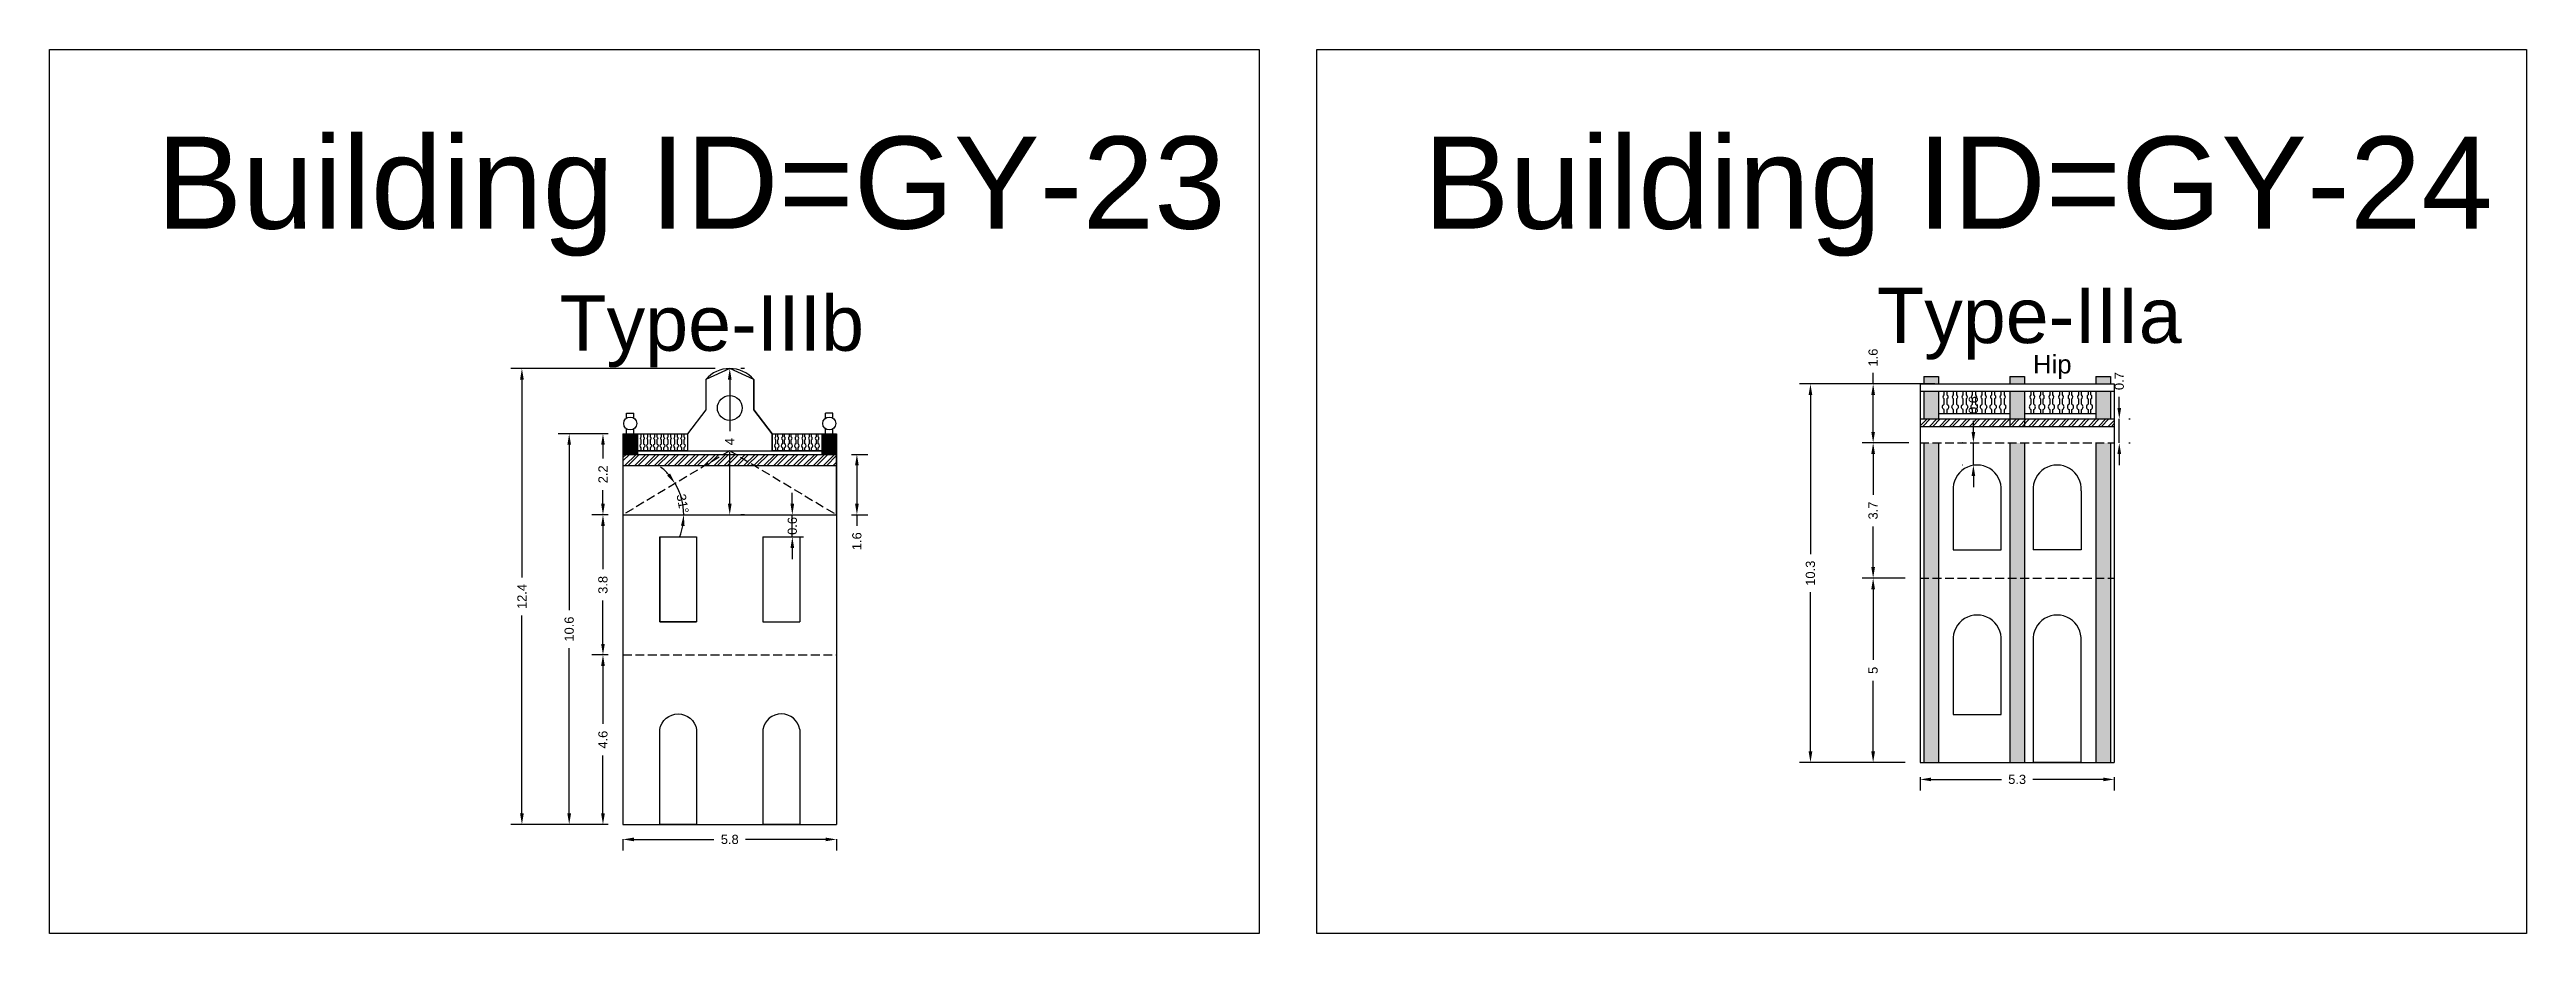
# Model space of a CAD drawing. Header units: metres. Extents: x 3416649 to 3417076, y -6712857 to -6712690.
# Drawn here: x 3416719 to 3416786.2, y -6712786.8 to -6712762.8 of the extents above; entities that cross this region are included whole.
import ezdxf

# ---------------------------------------------------------------- set-up
doc = ezdxf.new("R2010")
doc.units = ezdxf.units.M
doc.linetypes.add('ACAD_ISO02W100', pattern=[15, 12, -3])
doc.layers.add('Dotted', color=7, linetype='ACAD_ISO02W100', plot=False)
doc.styles.get("Standard").update_dxf_attribs({"font": 'arial.ttf'})
doc.dimstyles.new('ISO-25', dxfattribs={"dimtxt": 0.25, "dimasz": 0.3, "dimexe": 0.3, "dimexo": 0.4, "dimgap": 0.2, "dimtad": 0, "dimdec": 1, "dimdsep": 46, "dimtxsty": 'Standard', "dimcen": 2.5, "dimadec": 0, "dimazin": 0, "dimtfac": 1, "dimtdec": 1, "dimtmove": 0, "dimatfit": 3, "dimfxl": 1, "dimarcsym": 0})

msp = doc.modelspace()

# ---------------------------------------------------------------- texts
at = {"attachment_point": 1}
for s, width, heights, insert, char_height in [('Building ID=GY-23', 67.86454, [0.517], (3416721.883, -6712765.147), 2.5), ('Building ID=GY-24', 67.86454, [0.517], (3416756.273, -6712765.147), 2.5), ('Type-IIIa ', 9.99112, [0.517], (3416768.579, -6712769.25), 1.5), ('Type-IIIb ', 9.99112, [0.517], (3416732.823, -6712769.459), 1.5), ('Hip', 1.17554, [0], (3416772.811, -6712771.075), 0.5)]:
    msp.add_mtext_dynamic_manual_height_columns(s, width=width, gutter_width=12.5, heights=heights, dxfattribs=dict(at, insert=insert, char_height=char_height))

# ---------------------------------------------------------------- blocks, each defined once
blk = doc.blocks.new('*D155')
at = {"color": 0, "lineweight": -2, "transparency": 16777216}
for start, end in [(41.38365, 51.80355), (360, 30.96376), (339.16021, 349.5801)]:
    blk.add_arc((3416734.545, -6712775.41), 1.652, start, end, dxfattribs=at)
at = {"color": 0, "transparency": 16777216}
for points in [[(3416735.824, -6712774.289), (3416735.744, -6712774.348), (3416735.961, -6712774.56)], [(3416736.12, -6712775.704), (3416736.219, -6712775.713), (3416736.197, -6712775.41)]]:
    blk.add_solid(points, dxfattribs=at)
at = {"layer": 'Defpoints', "color": 0, "transparency": 16777216}
for p in [(3416737.445, -6712773.67), (3416736.091, -6712774.828), (3416734.545, -6712775.41), (3416734.545, -6712775.41), (3416740.345, -6712775.41)]:
    blk.add_point(p, dxfattribs=at)
at = {"color": 0, "transparency": 16777216, "insert": (3416736.168, -6712775.107), "char_height": 0.25, "attachment_point": 5, "rotation": 280.58227}
blk.add_mtext('31°', dxfattribs=at)
blk = doc.blocks.new('*D156')
at = {"color": 0, "lineweight": -2, "transparency": 16777216}
for p, q in [((3416734.145, -6712779.21), (3416733.704, -6712779.21)), ((3416734.004, -6712779.51), (3416734.004, -6712781.078)), ((3416734.004, -6712783.51), (3416734.004, -6712781.943)), ((3416734.145, -6712783.81), (3416733.704, -6712783.81))]:
    blk.add_line(p, q, dxfattribs=at)
at = {"color": 0, "transparency": 16777216}
for points in [[(3416733.954, -6712779.51), (3416734.054, -6712779.51), (3416734.004, -6712779.21)], [(3416733.954, -6712783.51), (3416734.054, -6712783.51), (3416734.004, -6712783.81)]]:
    blk.add_solid(points, dxfattribs=at)
at = {"layer": 'Defpoints', "color": 0, "transparency": 16777216}
for p in [(3416734.004, -6712779.21), (3416734.545, -6712779.21), (3416734.545, -6712783.81)]:
    blk.add_point(p, dxfattribs=at)
at = {"color": 0, "transparency": 16777216, "insert": (3416734.004, -6712781.51), "char_height": 0.25, "attachment_point": 5, "rotation": 90}
blk.add_mtext('4.6', dxfattribs=at)
blk = doc.blocks.new('*D157')
at = {"color": 0, "lineweight": -2, "transparency": 16777216}
for p, q in [((3416734.145, -6712775.41), (3416733.704, -6712775.41)), ((3416734.004, -6712775.71), (3416734.004, -6712776.882)), ((3416734.004, -6712778.91), (3416734.004, -6712777.738)), ((3416734.145, -6712779.21), (3416733.704, -6712779.21))]:
    blk.add_line(p, q, dxfattribs=at)
at = {"color": 0, "transparency": 16777216}
for points in [[(3416733.954, -6712775.71), (3416734.054, -6712775.71), (3416734.004, -6712775.41)], [(3416733.954, -6712778.91), (3416734.054, -6712778.91), (3416734.004, -6712779.21)]]:
    blk.add_solid(points, dxfattribs=at)
at = {"layer": 'Defpoints', "color": 0, "transparency": 16777216}
for p in [(3416734.004, -6712775.41), (3416734.545, -6712775.41), (3416734.545, -6712779.21)]:
    blk.add_point(p, dxfattribs=at)
at = {"color": 0, "transparency": 16777216, "insert": (3416734.004, -6712777.31), "char_height": 0.25, "attachment_point": 5, "rotation": 90}
blk.add_mtext('3.8', dxfattribs=at)
blk = doc.blocks.new('*D158')
at = {"color": 0, "lineweight": -2, "transparency": 16777216}
for p, q in [((3416734.545, -6712784.21), (3416734.545, -6712784.516)), ((3416734.845, -6712784.216), (3416737.017, -6712784.216)), ((3416740.045, -6712784.216), (3416737.873, -6712784.216)), ((3416740.345, -6712784.21), (3416740.345, -6712784.516))]:
    blk.add_line(p, q, dxfattribs=at)
at = {"color": 0, "transparency": 16777216}
for points in [[(3416734.845, -6712784.166), (3416734.845, -6712784.266), (3416734.545, -6712784.216)], [(3416740.045, -6712784.166), (3416740.045, -6712784.266), (3416740.345, -6712784.216)]]:
    blk.add_solid(points, dxfattribs=at)
at = {"layer": 'Defpoints', "color": 0, "transparency": 16777216}
for p in [(3416734.545, -6712783.81), (3416740.345, -6712783.81), (3416740.345, -6712784.216)]:
    blk.add_point(p, dxfattribs=at)
at = {"color": 0, "transparency": 16777216, "insert": (3416737.445, -6712784.216), "char_height": 0.25, "attachment_point": 5}
blk.add_mtext('5.8', dxfattribs=at)
blk = doc.blocks.new('*D159')
at = {"color": 0, "lineweight": -2, "transparency": 16777216}
for p, q in [((3416734.145, -6712773.21), (3416733.704, -6712773.21)), ((3416734.004, -6712773.51), (3416734.004, -6712773.882)), ((3416734.004, -6712775.11), (3416734.004, -6712774.739)), ((3416734.145, -6712775.41), (3416733.704, -6712775.41))]:
    blk.add_line(p, q, dxfattribs=at)
at = {"color": 0, "transparency": 16777216}
for points in [[(3416733.954, -6712773.51), (3416734.054, -6712773.51), (3416734.004, -6712773.21)], [(3416733.954, -6712775.11), (3416734.054, -6712775.11), (3416734.004, -6712775.41)]]:
    blk.add_solid(points, dxfattribs=at)
at = {"layer": 'Defpoints', "color": 0, "transparency": 16777216}
for p in [(3416734.004, -6712773.21), (3416734.545, -6712773.21), (3416734.545, -6712775.41)]:
    blk.add_point(p, dxfattribs=at)
at = {"color": 0, "transparency": 16777216, "insert": (3416734.004, -6712774.31), "char_height": 0.25, "attachment_point": 5, "rotation": 90}
blk.add_mtext('2.2', dxfattribs=at)
blk = doc.blocks.new('*D160')
at = {"color": 0, "lineweight": -2, "transparency": 16777216}
for p, q in [((3416737.445, -6712771.74), (3416737.445, -6712773.139)), ((3416737.845, -6712771.44), (3416737.745, -6712771.44)), ((3416737.445, -6712775.11), (3416737.445, -6712773.712)), ((3416737.845, -6712775.41), (3416737.745, -6712775.41))]:
    blk.add_line(p, q, dxfattribs=at)
at = {"color": 0, "transparency": 16777216}
for points in [[(3416737.395, -6712771.74), (3416737.495, -6712771.74), (3416737.445, -6712771.44)], [(3416737.395, -6712775.11), (3416737.495, -6712775.11), (3416737.445, -6712775.41)]]:
    blk.add_solid(points, dxfattribs=at)
at = {"layer": 'Defpoints', "color": 0, "transparency": 16777216}
for p in [(3416737.445, -6712771.44), (3416737.445, -6712771.44), (3416737.445, -6712775.41)]:
    blk.add_point(p, dxfattribs=at)
at = {"color": 0, "transparency": 16777216, "insert": (3416737.445, -6712773.425), "char_height": 0.25, "attachment_point": 5, "rotation": 90}
blk.add_mtext('4', dxfattribs=at)
blk = doc.blocks.new('*D161')
at = {"color": 0, "lineweight": -2, "transparency": 16777216}
for p, q in [((3416734.145, -6712773.21), (3416732.788, -6712773.21)), ((3416733.088, -6712773.51), (3416733.088, -6712777.997)), ((3416733.088, -6712783.51), (3416733.088, -6712779.023)), ((3416734.145, -6712783.81), (3416732.788, -6712783.81))]:
    blk.add_line(p, q, dxfattribs=at)
at = {"color": 0, "transparency": 16777216}
for points in [[(3416733.038, -6712773.51), (3416733.138, -6712773.51), (3416733.088, -6712773.21)], [(3416733.038, -6712783.51), (3416733.138, -6712783.51), (3416733.088, -6712783.81)]]:
    blk.add_solid(points, dxfattribs=at)
at = {"layer": 'Defpoints', "color": 0, "transparency": 16777216}
for p in [(3416733.088, -6712773.21), (3416734.545, -6712773.21), (3416734.545, -6712783.81)]:
    blk.add_point(p, dxfattribs=at)
at = {"color": 0, "transparency": 16777216, "insert": (3416733.088, -6712778.51), "char_height": 0.25, "attachment_point": 5, "rotation": 90}
blk.add_mtext('10.6', dxfattribs=at)
blk = doc.blocks.new('*D162')
at = {"color": 0, "lineweight": -2, "transparency": 16777216}
for p, q in [((3416737.045, -6712771.44), (3416731.505, -6712771.44)), ((3416731.805, -6712771.74), (3416731.805, -6712777.113)), ((3416731.805, -6712783.51), (3416731.805, -6712778.138)), ((3416734.145, -6712783.81), (3416731.505, -6712783.81))]:
    blk.add_line(p, q, dxfattribs=at)
at = {"color": 0, "transparency": 16777216}
for points in [[(3416731.755, -6712771.74), (3416731.855, -6712771.74), (3416731.805, -6712771.44)], [(3416731.755, -6712783.51), (3416731.855, -6712783.51), (3416731.805, -6712783.81)]]:
    blk.add_solid(points, dxfattribs=at)
at = {"layer": 'Defpoints', "color": 0, "transparency": 16777216}
for p in [(3416731.805, -6712771.44), (3416737.445, -6712771.44), (3416734.545, -6712783.81)]:
    blk.add_point(p, dxfattribs=at)
at = {"color": 0, "transparency": 16777216, "insert": (3416731.805, -6712777.625), "char_height": 0.25, "attachment_point": 5, "rotation": 90}
blk.add_mtext('12.4', dxfattribs=at)
blk = doc.blocks.new('*D163')
at = {"color": 0, "lineweight": -2, "transparency": 16777216}
for p, q in [((3416739.143, -6712775.11), (3416739.143, -6712774.81)), ((3416739.143, -6712776.01), (3416739.143, -6712775.41)), ((3416739.245, -6712775.41), (3416739.443, -6712775.41)), ((3416739.245, -6712776.01), (3416739.443, -6712776.01)), ((3416739.143, -6712776.31), (3416739.143, -6712776.61))]:
    blk.add_line(p, q, dxfattribs=at)
at = {"color": 0, "transparency": 16777216}
for points in [[(3416739.093, -6712775.11), (3416739.193, -6712775.11), (3416739.143, -6712775.41)], [(3416739.093, -6712776.31), (3416739.193, -6712776.31), (3416739.143, -6712776.01)]]:
    blk.add_solid(points, dxfattribs=at)
at = {"layer": 'Defpoints', "color": 0, "transparency": 16777216}
for p in [(3416738.845, -6712775.41), (3416738.845, -6712776.01), (3416739.143, -6712775.41)]:
    blk.add_point(p, dxfattribs=at)
at = {"color": 0, "transparency": 16777216, "insert": (3416739.143, -6712775.71), "char_height": 0.25, "attachment_point": 5, "rotation": 90}
blk.add_mtext('0.6', dxfattribs=at)
blk = doc.blocks.new('*D164')
at = {"color": 0, "lineweight": -2, "transparency": 16777216}
for p, q in [((3416740.745, -6712773.77), (3416741.195, -6712773.77)), ((3416740.895, -6712774.07), (3416740.895, -6712775.11)), ((3416740.745, -6712775.41), (3416741.195, -6712775.41)), ((3416740.895, -6712775.41), (3416740.895, -6712775.71))]:
    blk.add_line(p, q, dxfattribs=at)
at = {"color": 0, "transparency": 16777216}
for points in [[(3416740.845, -6712774.07), (3416740.945, -6712774.07), (3416740.895, -6712773.77)], [(3416740.845, -6712775.11), (3416740.945, -6712775.11), (3416740.895, -6712775.41)]]:
    blk.add_solid(points, dxfattribs=at)
at = {"layer": 'Defpoints', "color": 0, "transparency": 16777216}
for p in [(3416740.345, -6712773.77), (3416740.345, -6712775.41), (3416740.895, -6712775.41)]:
    blk.add_point(p, dxfattribs=at)
at = {"color": 0, "transparency": 16777216, "insert": (3416740.895, -6712776.126), "char_height": 0.25, "attachment_point": 5, "rotation": 90}
blk.add_mtext('1.6', dxfattribs=at)
blk = doc.blocks.new('*D165')
at = {"color": 0, "lineweight": -2, "transparency": 16777216}
for p, q in [((3416769.346, -6712777.129), (3416768.173, -6712777.129)), ((3416768.473, -6712777.429), (3416768.473, -6712779.346)), ((3416768.473, -6712781.829), (3416768.473, -6712779.912)), ((3416769.346, -6712782.129), (3416768.173, -6712782.129))]:
    blk.add_line(p, q, dxfattribs=at)
at = {"color": 0, "transparency": 16777216}
for points in [[(3416768.423, -6712777.429), (3416768.523, -6712777.429), (3416768.473, -6712777.129)], [(3416768.423, -6712781.829), (3416768.523, -6712781.829), (3416768.473, -6712782.129)]]:
    blk.add_solid(points, dxfattribs=at)
at = {"layer": 'Defpoints', "color": 0, "transparency": 16777216}
for p in [(3416768.473, -6712777.129), (3416769.746, -6712777.129), (3416769.746, -6712782.129)]:
    blk.add_point(p, dxfattribs=at)
at = {"color": 0, "transparency": 16777216, "insert": (3416768.473, -6712779.629), "char_height": 0.25, "attachment_point": 5, "rotation": 90}
blk.add_mtext('5', dxfattribs=at)
blk = doc.blocks.new('*D166')
at = {"color": 0, "lineweight": -2, "transparency": 16777216}
for p, q in [((3416769.446, -6712773.459), (3416768.173, -6712773.459)), ((3416768.473, -6712773.759), (3416768.473, -6712774.867)), ((3416768.473, -6712776.829), (3416768.473, -6712775.722)), ((3416769.346, -6712777.129), (3416768.173, -6712777.129))]:
    blk.add_line(p, q, dxfattribs=at)
at = {"color": 0, "transparency": 16777216}
for points in [[(3416768.423, -6712773.759), (3416768.523, -6712773.759), (3416768.473, -6712773.459)], [(3416768.423, -6712776.829), (3416768.523, -6712776.829), (3416768.473, -6712777.129)]]:
    blk.add_solid(points, dxfattribs=at)
at = {"layer": 'Defpoints', "color": 0, "transparency": 16777216}
for p in [(3416768.473, -6712773.459), (3416769.846, -6712773.459), (3416769.746, -6712777.129)]:
    blk.add_point(p, dxfattribs=at)
at = {"color": 0, "transparency": 16777216, "insert": (3416768.473, -6712775.294), "char_height": 0.25, "attachment_point": 5, "rotation": 90}
blk.add_mtext('3.7', dxfattribs=at)
blk = doc.blocks.new('*D167')
at = {"color": 0, "lineweight": -2, "transparency": 16777216}
for p, q in [((3416770.145, -6712771.859), (3416768.173, -6712771.859)), ((3416768.473, -6712771.859), (3416768.473, -6712771.559)), ((3416768.473, -6712773.159), (3416768.473, -6712772.159)), ((3416769.346, -6712773.459), (3416768.173, -6712773.459))]:
    blk.add_line(p, q, dxfattribs=at)
at = {"color": 0, "transparency": 16777216}
for points in [[(3416768.423, -6712772.159), (3416768.523, -6712772.159), (3416768.473, -6712771.859)], [(3416768.423, -6712773.159), (3416768.523, -6712773.159), (3416768.473, -6712773.459)]]:
    blk.add_solid(points, dxfattribs=at)
at = {"layer": 'Defpoints', "color": 0, "transparency": 16777216}
for p in [(3416768.473, -6712771.859), (3416770.545, -6712771.859), (3416769.746, -6712773.459)]:
    blk.add_point(p, dxfattribs=at)
at = {"color": 0, "transparency": 16777216, "insert": (3416768.473, -6712771.143), "char_height": 0.25, "attachment_point": 5, "rotation": 90}
blk.add_mtext('1.6', dxfattribs=at)
blk = doc.blocks.new('*D168')
at = {"color": 0, "lineweight": -2, "transparency": 16777216}
for p, q in [((3416771.193, -6712773.159), (3416771.193, -6712772.859)), ((3416770.896, -6712773.459), (3416770.893, -6712773.459)), ((3416771.193, -6712774.059), (3416771.193, -6712773.459)), ((3416770.896, -6712774.059), (3416770.893, -6712774.059)), ((3416771.193, -6712774.359), (3416771.193, -6712774.659))]:
    blk.add_line(p, q, dxfattribs=at)
at = {"color": 0, "transparency": 16777216}
for points in [[(3416771.143, -6712773.159), (3416771.243, -6712773.159), (3416771.193, -6712773.459)], [(3416771.143, -6712774.359), (3416771.243, -6712774.359), (3416771.193, -6712774.059)]]:
    blk.add_solid(points, dxfattribs=at)
at = {"layer": 'Defpoints', "color": 0, "transparency": 16777216}
for p in [(3416771.193, -6712773.459), (3416771.296, -6712773.459), (3416771.296, -6712774.059)]:
    blk.add_point(p, dxfattribs=at)
at = {"color": 0, "transparency": 16777216, "insert": (3416771.193, -6712772.432), "char_height": 0.25, "attachment_point": 5, "rotation": 90}
blk.add_mtext('0.6', dxfattribs=at)
blk = doc.blocks.new('*D169')
at = {"color": 0, "lineweight": -2, "transparency": 16777216}
for p, q in [((3416775.152, -6712772.509), (3416775.152, -6712772.209)), ((3416775.152, -6712773.459), (3416775.152, -6712772.809)), ((3416775.416, -6712772.809), (3416775.452, -6712772.809)), ((3416775.152, -6712773.759), (3416775.152, -6712774.059)), ((3416775.416, -6712773.459), (3416775.452, -6712773.459))]:
    blk.add_line(p, q, dxfattribs=at)
at = {"color": 0, "transparency": 16777216}
for points in [[(3416775.102, -6712772.509), (3416775.202, -6712772.509), (3416775.152, -6712772.809)], [(3416775.102, -6712773.759), (3416775.202, -6712773.759), (3416775.152, -6712773.459)]]:
    blk.add_solid(points, dxfattribs=at)
at = {"layer": 'Defpoints', "color": 0, "transparency": 16777216}
for p in [(3416775.016, -6712772.809), (3416775.152, -6712772.809), (3416775.016, -6712773.459)]:
    blk.add_point(p, dxfattribs=at)
at = {"color": 0, "transparency": 16777216, "insert": (3416775.152, -6712771.782), "char_height": 0.25, "attachment_point": 5, "rotation": 90}
blk.add_mtext('0.7', dxfattribs=at)
blk = doc.blocks.new('*D170')
at = {"color": 0, "lineweight": -2, "transparency": 16777216}
for p, q in [((3416769.746, -6712782.529), (3416769.746, -6712782.888)), ((3416770.046, -6712782.588), (3416771.953, -6712782.588)), ((3416774.716, -6712782.588), (3416772.808, -6712782.588)), ((3416775.016, -6712782.529), (3416775.016, -6712782.888))]:
    blk.add_line(p, q, dxfattribs=at)
at = {"color": 0, "transparency": 16777216}
for points in [[(3416770.046, -6712782.538), (3416770.046, -6712782.638), (3416769.746, -6712782.588)], [(3416774.716, -6712782.538), (3416774.716, -6712782.638), (3416775.016, -6712782.588)]]:
    blk.add_solid(points, dxfattribs=at)
at = {"layer": 'Defpoints', "color": 0, "transparency": 16777216}
for p in [(3416769.746, -6712782.129), (3416775.016, -6712782.129), (3416775.016, -6712782.588)]:
    blk.add_point(p, dxfattribs=at)
at = {"color": 0, "transparency": 16777216, "insert": (3416772.381, -6712782.588), "char_height": 0.25, "attachment_point": 5}
blk.add_mtext('5.3', dxfattribs=at)
blk = doc.blocks.new('*D171')
at = {"color": 0, "lineweight": -2, "transparency": 16777216}
for p, q in [((3416769.396, -6712771.859), (3416766.472, -6712771.859)), ((3416766.772, -6712772.159), (3416766.772, -6712776.481)), ((3416766.772, -6712781.829), (3416766.772, -6712777.507)), ((3416769.346, -6712782.129), (3416766.472, -6712782.129))]:
    blk.add_line(p, q, dxfattribs=at)
at = {"color": 0, "transparency": 16777216}
for points in [[(3416766.722, -6712772.159), (3416766.822, -6712772.159), (3416766.772, -6712771.859)], [(3416766.722, -6712781.829), (3416766.822, -6712781.829), (3416766.772, -6712782.129)]]:
    blk.add_solid(points, dxfattribs=at)
at = {"layer": 'Defpoints', "color": 0, "transparency": 16777216}
for p in [(3416766.772, -6712771.859), (3416769.796, -6712771.859), (3416769.746, -6712782.129)]:
    blk.add_point(p, dxfattribs=at)
at = {"color": 0, "transparency": 16777216, "insert": (3416766.772, -6712776.994), "char_height": 0.25, "attachment_point": 5, "rotation": 90}
blk.add_mtext('10.3', dxfattribs=at)

# ---------------------------------------------------------------- dimensions: what is measured, and where the dimension line sits
for base, p1, p2, picture, middle in [((3416768.473, -6712771.859), (3416769.746, -6712773.459), (3416770.545, -6712771.859), '*D167', (3416768.473, -6712771.143)), ((3416731.805, -6712771.44), (3416734.545, -6712783.81), (3416737.445, -6712771.44), '*D162', (3416731.805, -6712777.625)), ((3416737.445, -6712771.44), (3416737.445, -6712775.41), (3416737.445, -6712771.44), '*D160', (3416737.445, -6712773.425)), ((3416766.772, -6712771.859), (3416769.746, -6712782.129), (3416769.796, -6712771.859), '*D171', (3416766.772, -6712776.994)), ((3416775.151881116, -6712772.809200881), (3416775.01555626, -6712773.459200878), (3416775.01555626, -6712772.809200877), '*D169', (3416775.151881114, -6712771.781625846)), ((3416771.193, -6712773.459), (3416771.296, -6712774.059), (3416771.296, -6712773.459), '*D168', (3416771.193, -6712772.432)), ((3416733.088, -6712773.21), (3416734.545, -6712783.81), (3416734.545, -6712773.21), '*D161', (3416733.088, -6712778.51)), ((3416734.004, -6712773.21), (3416734.545, -6712775.41), (3416734.545, -6712773.21), '*D159', (3416734.004, -6712774.31)), ((3416740.895, -6712775.41), (3416740.345, -6712773.77), (3416740.345, -6712775.41), '*D164', (3416740.895, -6712776.126)), ((3416768.473, -6712773.459), (3416769.746, -6712777.129), (3416769.846, -6712773.459), '*D166', (3416768.473, -6712775.294)), ((3416734.004, -6712775.41), (3416734.545, -6712779.21), (3416734.545, -6712775.41), '*D157', (3416734.004, -6712777.31)), ((3416768.473, -6712777.129), (3416769.746, -6712782.129), (3416769.746, -6712777.129), '*D165', (3416768.473, -6712779.629)), ((3416734.004, -6712779.21), (3416734.545, -6712783.81), (3416734.545, -6712779.21), '*D156', (3416734.004, -6712781.51))]:
    dim = msp.add_linear_dim(base=base, p1=p1, p2=p2, angle=90, dimstyle='ISO-25')
    dim.commit()
    dim.dimension.update_dxf_attribs({"geometry": picture, "text_midpoint": middle})
dim = msp.add_angular_dim_2l(base=(3416736.091, -6712774.828), line1=((3416734.545, -6712775.41), (3416740.345, -6712775.41)), line2=((3416737.445, -6712773.67), (3416734.545, -6712775.41)), dimstyle='ISO-25')
dim.commit()
dim.dimension.update_dxf_attribs({"geometry": '*D155', "text_midpoint": (3416736.168, -6712775.107), "dimtype": 162})
dim = msp.add_linear_dim(base=(3416739.143, -6712775.41), p1=(3416738.845, -6712776.01), p2=(3416738.845, -6712775.41), angle=90, dimstyle='ISO-25')
dim.commit()
dim.dimension.update_dxf_attribs({"geometry": '*D163', "text_midpoint": (3416739.143, -6712775.71), "dimtype": 160})
for base, p1, p2, picture, middle in [((3416775.016, -6712782.588), (3416769.746, -6712782.129), (3416775.016, -6712782.129), '*D170', (3416772.381, -6712782.588)), ((3416740.345, -6712784.216), (3416734.545, -6712783.81), (3416740.345, -6712783.81), '*D158', (3416737.445, -6712784.216))]:
    dim = msp.add_linear_dim(base=base, p1=p1, p2=p2, dimstyle='ISO-25')
    dim.commit()
    dim.dimension.update_dxf_attribs({"geometry": picture, "text_midpoint": middle})

# ---------------------------------------------------------------- hatches: boundary and pattern name
h = msp.add_hatch(color=256)
h.dxf.hatch_style = 1
h.paths.add_polyline_path([(3416770.246, -6712777.129), (3416769.846, -6712777.129), (3416769.846, -6712782.129), (3416770.246, -6712782.129)])
h.paths.add_polyline_path([(3416770.246, -6712773.459), (3416769.846, -6712773.459), (3416769.846, -6712777.129), (3416770.246, -6712777.129)])
h.paths.add_polyline_path([(3416770.246, -6712772.059), (3416769.846, -6712772.059), (3416769.846, -6712772.809), (3416770.246, -6712772.809)])
h.paths.add_polyline_path([(3416770.246, -6712771.659), (3416769.846, -6712771.659), (3416769.846, -6712771.859), (3416770.246, -6712771.859)])
h.paths.add_polyline_path([(3416772.581, -6712772.059), (3416772.181, -6712772.059), (3416772.181, -6712772.809), (3416772.581, -6712772.809)])
h.paths.add_polyline_path([(3416772.581, -6712771.659), (3416772.181, -6712771.659), (3416772.181, -6712771.859), (3416772.581, -6712771.859)])
h.paths.add_polyline_path([(3416772.581, -6712773.459), (3416772.181, -6712773.459), (3416772.181, -6712777.129), (3416772.581, -6712777.129)])
h.paths.add_polyline_path([(3416772.581, -6712777.129), (3416772.181, -6712777.129), (3416772.181, -6712782.129), (3416772.581, -6712782.129)])
h.paths.add_polyline_path([(3416774.916, -6712777.129), (3416774.516, -6712777.129), (3416774.516, -6712782.129), (3416774.916, -6712782.129)])
h.paths.add_polyline_path([(3416774.916, -6712773.459), (3416774.516, -6712773.459), (3416774.516, -6712777.129), (3416774.916, -6712777.129)])
h.paths.add_polyline_path([(3416774.916, -6712772.059), (3416774.516, -6712772.059), (3416774.516, -6712772.809), (3416774.916, -6712772.809)])
h.paths.add_polyline_path([(3416774.916, -6712771.659), (3416774.516, -6712771.659), (3416774.516, -6712771.859), (3416774.916, -6712771.859)])
h = msp.add_hatch(color=256)
h.dxf.hatch_style = 1
h.paths.add_polyline_path([(3416734.945, -6712773.21), (3416734.545, -6712773.21), (3416734.545, -6712773.77), (3416734.945, -6712773.77)])
h = msp.add_hatch(color=256)
h.dxf.hatch_style = 1
h.paths.add_polyline_path([(3416740.345, -6712773.21), (3416739.945, -6712773.21), (3416739.945, -6712773.77), (3416740.345, -6712773.77)])
h = msp.add_hatch()
h.set_pattern_fill('ANSI32', color=256, scale=0.02)
h.set_pattern_definition([(45, (0, 0), (-0.134703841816, 0.134703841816), []), (45, (0.0898, 0), (-0.134703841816, 0.134703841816), [])])
h.paths.add_polyline_path([(3416775.016, -6712772.809), (3416769.746, -6712772.809), (3416769.746, -6712773.009), (3416775.016, -6712773.009)])
h = msp.add_hatch()
h.set_pattern_fill('ANSI32', color=256, scale=0.02)
h.set_pattern_definition([(45, (-3.41084, 0.21919), (-0.134703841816, 0.134703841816), []), (45, (-3.32103, 0.21919), (-0.134703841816, 0.134703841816), [])])
h.paths.add_polyline_path([(3416740.345, -6712774.07), (3416740.345, -6712773.77), (3416734.545, -6712773.77), (3416734.545, -6712774.07)])

# ---------------------------------------------------------------- linework, layer by layer
for points in [[(3416718.986, -6712762.787), (3416751.812, -6712762.787), (3416751.812, -6712786.767), (3416718.986, -6712786.767)], [(3416753.376, -6712762.787), (3416786.202, -6712762.787), (3416786.202, -6712786.767), (3416753.376, -6712786.767)], [(3416740.345, -6712775.41), (3416740.345, -6712773.67), (3416738.595, -6712773.67), (3416738.595, -6712773.21), (3416738.095, -6712772.564), (3416738.095, -6712771.74), (3416737.445, -6712771.44), (3416736.795, -6712771.74), (3416736.795, -6712772.564), (3416736.295, -6712773.21), (3416736.295, -6712773.67), (3416734.545, -6712773.67), (3416734.545, -6712775.41)], [(3416735.545, -6712776.01), (3416736.545, -6712776.01), (3416736.545, -6712778.31), (3416735.545, -6712778.31)]]:
    msp.add_lwpolyline(points, close=True)
for points in [[(3416736.795, -6712771.74), (3416736.795, -6712772.564)], [(3416738.095, -6712771.74), (3416738.095, -6712772.564)], [(3416769.746, -6712771.859), (3416769.846, -6712771.859)], [(3416769.746, -6712771.859), (3416769.746, -6712782.129)], [(3416769.846, -6712771.659), (3416769.846, -6712771.859)], [(3416769.846, -6712771.659), (3416770.246, -6712771.659)], [(3416769.846, -6712771.859), (3416774.916, -6712771.859)], [(3416770.246, -6712771.659), (3416770.246, -6712771.859)], [(3416772.181, -6712771.659), (3416772.181, -6712771.859)], [(3416772.181, -6712771.659), (3416772.581, -6712771.659)], [(3416772.581, -6712771.659), (3416772.581, -6712771.859)], [(3416774.516, -6712771.659), (3416774.516, -6712771.859)], [(3416774.516, -6712771.659), (3416774.916, -6712771.659)], [(3416774.916, -6712771.659), (3416774.916, -6712771.859)], [(3416774.916, -6712771.859), (3416775.016, -6712771.859)], [(3416775.016, -6712771.859), (3416775.016, -6712782.129)], [(3416734.644, -6712772.788), (3416734.644, -6712772.654)], [(3416734.644, -6712772.654), (3416734.844, -6712772.654)], [(3416734.844, -6712772.788), (3416734.844, -6712772.654)], [(3416736.795, -6712772.564), (3416736.295, -6712773.21)], [(3416738.095, -6712772.564), (3416738.595, -6712773.21)], [(3416740.046, -6712772.788), (3416740.046, -6712772.654)], [(3416740.246, -6712772.654), (3416740.046, -6712772.654)], [(3416740.246, -6712772.788), (3416740.246, -6712772.654)], [(3416769.746, -6712772.059), (3416775.016, -6712772.059)], [(3416769.846, -6712772.059), (3416769.846, -6712772.809)], [(3416770.246, -6712772.059), (3416770.246, -6712772.809)], [(3416770.246, -6712772.659), (3416772.181, -6712772.659)], [(3416772.181, -6712772.059), (3416772.181, -6712773.009)], [(3416772.581, -6712772.059), (3416772.581, -6712773.009)], [(3416772.581, -6712772.659), (3416774.516, -6712772.659)], [(3416774.516, -6712772.059), (3416774.516, -6712772.809)], [(3416774.916, -6712772.059), (3416774.916, -6712772.809)], [(3416734.545, -6712773.21), (3416736.295, -6712773.21)], [(3416734.545, -6712773.21), (3416734.545, -6712783.81)], [(3416734.644, -6712773.21), (3416734.644, -6712773.076)], [(3416734.844, -6712773.21), (3416734.844, -6712773.076)], [(3416734.945, -6712773.21), (3416734.945, -6712773.77)], [(3416736.295, -6712773.21), (3416736.295, -6712773.67)], [(3416738.595, -6712773.21), (3416738.595, -6712773.67)], [(3416738.595, -6712773.21), (3416740.345, -6712773.21)], [(3416739.945, -6712773.21), (3416739.945, -6712773.77)], [(3416740.046, -6712773.21), (3416740.046, -6712773.076)], [(3416740.246, -6712773.21), (3416740.246, -6712773.076)], [(3416740.345, -6712773.21), (3416740.345, -6712783.81)], [(3416769.746, -6712772.809), (3416775.016, -6712772.809)], [(3416769.746, -6712773.009), (3416775.016, -6712773.009)], [(3416734.545, -6712773.77), (3416740.345, -6712773.77)], [(3416734.945, -6712773.67), (3416736.295, -6712773.67)], [(3416736.295, -6712773.67), (3416738.595, -6712773.67)], [(3416738.595, -6712773.67), (3416739.945, -6712773.67)], [(3416769.846, -6712773.459), (3416769.846, -6712782.129)], [(3416770.246, -6712773.459), (3416770.246, -6712782.129)], [(3416772.181, -6712773.459), (3416772.181, -6712782.129)], [(3416772.581, -6712773.459), (3416772.581, -6712782.129)], [(3416774.516, -6712773.459), (3416774.516, -6712782.129)], [(3416774.916, -6712773.459), (3416774.916, -6712782.129)], [(3416734.545, -6712774.07), (3416740.345, -6712774.07)], [(3416772.816, -6712774.663), (3416772.816, -6712776.359)], [(3416774.116, -6712774.759), (3416774.116, -6712776.359)], [(3416735.545, -6712776.01), (3416736.545, -6712776.01)], [(3416735.545, -6712776.01), (3416735.545, -6712778.31)], [(3416736.545, -6712776.01), (3416736.545, -6712778.31)], [(3416738.345, -6712776.01), (3416738.345, -6712778.31)], [(3416738.345, -6712776.01), (3416739.345, -6712776.01)], [(3416739.345, -6712776.01), (3416739.345, -6712778.31)], [(3416774.116, -6712776.359), (3416772.816, -6712776.359)], [(3416735.545, -6712778.31), (3416736.545, -6712778.31)], [(3416738.345, -6712778.31), (3416739.345, -6712778.31)], [(3416738.345, -6712781.23), (3416738.345, -6712783.81)], [(3416739.345, -6712781.23), (3416739.345, -6712783.81)], [(3416769.746, -6712782.129), (3416775.016, -6712782.129)], [(3416774.116, -6712782.129), (3416772.816, -6712782.129)], [(3416734.545, -6712783.81), (3416740.345, -6712783.81)], [(3416739.345, -6712783.81), (3416738.345, -6712783.81)]]:
    msp.add_lwpolyline(points)
for points in [[(3416770.398, -6712772.659), (3416770.398, -6712772.556, -0.59952), (3416770.398, -6712772.408), (3416770.398, -6712772.265, -0.504557), (3416770.398, -6712772.158), (3416770.398, -6712772.059)], [(3416770.477, -6712772.059), (3416770.477, -6712772.158, -0.504557), (3416770.477, -6712772.265), (3416770.477, -6712772.408, -0.59952), (3416770.477, -6712772.556), (3416770.477, -6712772.659)], [(3416770.656, -6712772.659), (3416770.656, -6712772.556, -0.59952), (3416770.656, -6712772.408), (3416770.656, -6712772.265, -0.504557), (3416770.656, -6712772.158), (3416770.656, -6712772.059)], [(3416770.735, -6712772.059), (3416770.735, -6712772.158, -0.504557), (3416770.735, -6712772.265), (3416770.735, -6712772.408, -0.59952), (3416770.735, -6712772.556), (3416770.735, -6712772.659)], [(3416770.915, -6712772.659), (3416770.915, -6712772.556, -0.59952), (3416770.915, -6712772.408), (3416770.915, -6712772.265, -0.504557), (3416770.915, -6712772.158), (3416770.915, -6712772.059)], [(3416770.994, -6712772.059), (3416770.994, -6712772.158, -0.504557), (3416770.994, -6712772.265), (3416770.994, -6712772.408, -0.59952), (3416770.994, -6712772.556), (3416770.994, -6712772.659)], [(3416771.173, -6712772.659), (3416771.173, -6712772.556, -0.59952), (3416771.173, -6712772.408), (3416771.173, -6712772.265, -0.504557), (3416771.173, -6712772.158), (3416771.173, -6712772.059)], [(3416771.252, -6712772.059), (3416771.252, -6712772.158, -0.504557), (3416771.252, -6712772.265), (3416771.252, -6712772.408, -0.59952), (3416771.252, -6712772.556), (3416771.252, -6712772.659)], [(3416771.432, -6712772.659), (3416771.432, -6712772.556, -0.59952), (3416771.432, -6712772.408), (3416771.432, -6712772.265, -0.504557), (3416771.432, -6712772.158), (3416771.432, -6712772.059)], [(3416771.511, -6712772.059), (3416771.511, -6712772.158, -0.504557), (3416771.511, -6712772.265), (3416771.511, -6712772.408, -0.59952), (3416771.511, -6712772.556), (3416771.511, -6712772.659)], [(3416771.69, -6712772.659), (3416771.69, -6712772.556, -0.59952), (3416771.69, -6712772.408), (3416771.69, -6712772.265, -0.504557), (3416771.69, -6712772.158), (3416771.69, -6712772.059)], [(3416771.77, -6712772.059), (3416771.77, -6712772.158, -0.504557), (3416771.77, -6712772.265), (3416771.77, -6712772.408, -0.59952), (3416771.77, -6712772.556), (3416771.77, -6712772.659)], [(3416771.949, -6712772.659), (3416771.949, -6712772.556, -0.59952), (3416771.949, -6712772.408), (3416771.949, -6712772.265, -0.504557), (3416771.949, -6712772.158), (3416771.949, -6712772.059)], [(3416772.028, -6712772.059), (3416772.028, -6712772.158, -0.504557), (3416772.028, -6712772.265), (3416772.028, -6712772.408, -0.59952), (3416772.028, -6712772.556), (3416772.028, -6712772.659)], [(3416772.754, -6712772.059), (3416772.754, -6712772.158, 0.504557), (3416772.754, -6712772.265), (3416772.754, -6712772.408, 0.59952), (3416772.754, -6712772.556), (3416772.754, -6712772.659)], [(3416772.833, -6712772.659), (3416772.833, -6712772.556, 0.59952), (3416772.833, -6712772.408), (3416772.833, -6712772.265, 0.504557), (3416772.833, -6712772.158), (3416772.833, -6712772.059)], [(3416773.012, -6712772.059), (3416773.012, -6712772.158, 0.504557), (3416773.012, -6712772.265), (3416773.012, -6712772.408, 0.59952), (3416773.012, -6712772.556), (3416773.012, -6712772.659)], [(3416773.091, -6712772.659), (3416773.091, -6712772.556, 0.59952), (3416773.091, -6712772.408), (3416773.091, -6712772.265, 0.504557), (3416773.091, -6712772.158), (3416773.091, -6712772.059)], [(3416773.271, -6712772.059), (3416773.271, -6712772.158, 0.504557), (3416773.271, -6712772.265), (3416773.271, -6712772.408, 0.59952), (3416773.271, -6712772.556), (3416773.271, -6712772.659)], [(3416773.35, -6712772.659), (3416773.35, -6712772.556, 0.59952), (3416773.35, -6712772.408), (3416773.35, -6712772.265, 0.504557), (3416773.35, -6712772.158), (3416773.35, -6712772.059)], [(3416773.529, -6712772.059), (3416773.529, -6712772.158, 0.504557), (3416773.529, -6712772.265), (3416773.529, -6712772.408, 0.59952), (3416773.529, -6712772.556), (3416773.529, -6712772.659)], [(3416773.608, -6712772.659), (3416773.608, -6712772.556, 0.59952), (3416773.608, -6712772.408), (3416773.608, -6712772.265, 0.504557), (3416773.608, -6712772.158), (3416773.608, -6712772.059)], [(3416773.788, -6712772.059), (3416773.788, -6712772.158, 0.504557), (3416773.788, -6712772.265), (3416773.788, -6712772.408, 0.59952), (3416773.788, -6712772.556), (3416773.788, -6712772.659)], [(3416773.867, -6712772.659), (3416773.867, -6712772.556, 0.59952), (3416773.867, -6712772.408), (3416773.867, -6712772.265, 0.504557), (3416773.867, -6712772.158), (3416773.867, -6712772.059)], [(3416774.046, -6712772.059), (3416774.046, -6712772.158, 0.504557), (3416774.046, -6712772.265), (3416774.046, -6712772.408, 0.59952), (3416774.046, -6712772.556), (3416774.046, -6712772.659)], [(3416774.125, -6712772.659), (3416774.125, -6712772.556, 0.59952), (3416774.125, -6712772.408), (3416774.125, -6712772.265, 0.504557), (3416774.125, -6712772.158), (3416774.125, -6712772.059)], [(3416774.305, -6712772.059), (3416774.305, -6712772.158, 0.504557), (3416774.305, -6712772.265), (3416774.305, -6712772.408, 0.59952), (3416774.305, -6712772.556), (3416774.305, -6712772.659)], [(3416774.384, -6712772.659), (3416774.384, -6712772.556, 0.59952), (3416774.384, -6712772.408), (3416774.384, -6712772.265, 0.504557), (3416774.384, -6712772.158), (3416774.384, -6712772.059)], [(3416735.043, -6712773.67), (3416735.043, -6712773.592, -0.59952), (3416735.043, -6712773.48), (3416735.043, -6712773.372, -0.504557), (3416735.043, -6712773.291), (3416735.043, -6712773.21)], [(3416735.103, -6712773.21), (3416735.103, -6712773.291, -0.504557), (3416735.103, -6712773.372), (3416735.103, -6712773.48, -0.59952), (3416735.103, -6712773.592), (3416735.103, -6712773.67)], [(3416735.226, -6712773.67), (3416735.226, -6712773.592, -0.59952), (3416735.226, -6712773.48), (3416735.226, -6712773.372, -0.504557), (3416735.226, -6712773.291), (3416735.226, -6712773.21)], [(3416735.286, -6712773.21), (3416735.286, -6712773.291, -0.504557), (3416735.286, -6712773.372), (3416735.286, -6712773.48, -0.59952), (3416735.286, -6712773.592), (3416735.286, -6712773.67)], [(3416735.409, -6712773.67), (3416735.409, -6712773.592, -0.59952), (3416735.409, -6712773.48), (3416735.409, -6712773.372, -0.504557), (3416735.409, -6712773.291), (3416735.409, -6712773.21)], [(3416735.469, -6712773.21), (3416735.469, -6712773.291, -0.504557), (3416735.469, -6712773.372), (3416735.469, -6712773.48, -0.59952), (3416735.469, -6712773.592), (3416735.469, -6712773.67)], [(3416735.591, -6712773.67), (3416735.591, -6712773.592, -0.59952), (3416735.591, -6712773.48), (3416735.591, -6712773.372, -0.504557), (3416735.591, -6712773.291), (3416735.591, -6712773.21)], [(3416735.651, -6712773.21), (3416735.651, -6712773.291, -0.504557), (3416735.651, -6712773.372), (3416735.651, -6712773.48, -0.59952), (3416735.651, -6712773.592), (3416735.651, -6712773.67)], [(3416735.774, -6712773.67), (3416735.774, -6712773.592, -0.59952), (3416735.774, -6712773.48), (3416735.774, -6712773.372, -0.504557), (3416735.774, -6712773.291), (3416735.774, -6712773.21)], [(3416735.834, -6712773.21), (3416735.834, -6712773.291, -0.504557), (3416735.834, -6712773.372), (3416735.834, -6712773.48, -0.59952), (3416735.834, -6712773.592), (3416735.834, -6712773.67)], [(3416735.957, -6712773.67), (3416735.957, -6712773.592, -0.59952), (3416735.957, -6712773.48), (3416735.957, -6712773.372, -0.504557), (3416735.957, -6712773.291), (3416735.957, -6712773.21)], [(3416736.017, -6712773.21), (3416736.017, -6712773.291, -0.504557), (3416736.017, -6712773.372), (3416736.017, -6712773.48, -0.59952), (3416736.017, -6712773.592), (3416736.017, -6712773.67)], [(3416736.14, -6712773.67), (3416736.14, -6712773.592, -0.59952), (3416736.14, -6712773.48), (3416736.14, -6712773.372, -0.504557), (3416736.14, -6712773.291), (3416736.14, -6712773.21)], [(3416736.2, -6712773.21), (3416736.2, -6712773.291, -0.504557), (3416736.2, -6712773.372), (3416736.2, -6712773.48, -0.59952), (3416736.2, -6712773.592), (3416736.2, -6712773.67)], [(3416738.69, -6712773.21), (3416738.69, -6712773.291, 0.504557), (3416738.69, -6712773.372), (3416738.69, -6712773.48, 0.59952), (3416738.69, -6712773.592), (3416738.69, -6712773.67)], [(3416738.75, -6712773.67), (3416738.75, -6712773.592, 0.59952), (3416738.75, -6712773.48), (3416738.75, -6712773.372, 0.504557), (3416738.75, -6712773.291), (3416738.75, -6712773.21)], [(3416738.872, -6712773.21), (3416738.872, -6712773.291, 0.504557), (3416738.872, -6712773.372), (3416738.872, -6712773.48, 0.59952), (3416738.872, -6712773.592), (3416738.872, -6712773.67)], [(3416738.932, -6712773.67), (3416738.932, -6712773.592, 0.59952), (3416738.932, -6712773.48), (3416738.932, -6712773.372, 0.504557), (3416738.932, -6712773.291), (3416738.932, -6712773.21)], [(3416739.055, -6712773.21), (3416739.055, -6712773.291, 0.504557), (3416739.055, -6712773.372), (3416739.055, -6712773.48, 0.59952), (3416739.055, -6712773.592), (3416739.055, -6712773.67)], [(3416739.115, -6712773.67), (3416739.115, -6712773.592, 0.59952), (3416739.115, -6712773.48), (3416739.115, -6712773.372, 0.504557), (3416739.115, -6712773.291), (3416739.115, -6712773.21)], [(3416739.238, -6712773.21), (3416739.238, -6712773.291, 0.504557), (3416739.238, -6712773.372), (3416739.238, -6712773.48, 0.59952), (3416739.238, -6712773.592), (3416739.238, -6712773.67)], [(3416739.298, -6712773.67), (3416739.298, -6712773.592, 0.59952), (3416739.298, -6712773.48), (3416739.298, -6712773.372, 0.504557), (3416739.298, -6712773.291), (3416739.298, -6712773.21)], [(3416739.421, -6712773.21), (3416739.421, -6712773.291, 0.504557), (3416739.421, -6712773.372), (3416739.421, -6712773.48, 0.59952), (3416739.421, -6712773.592), (3416739.421, -6712773.67)], [(3416739.481, -6712773.67), (3416739.481, -6712773.592, 0.59952), (3416739.481, -6712773.48), (3416739.481, -6712773.372, 0.504557), (3416739.481, -6712773.291), (3416739.481, -6712773.21)], [(3416739.604, -6712773.21), (3416739.604, -6712773.291, 0.504557), (3416739.604, -6712773.372), (3416739.604, -6712773.48, 0.59952), (3416739.604, -6712773.592), (3416739.604, -6712773.67)], [(3416739.664, -6712773.67), (3416739.664, -6712773.592, 0.59952), (3416739.664, -6712773.48), (3416739.664, -6712773.372, 0.504557), (3416739.664, -6712773.291), (3416739.664, -6712773.21)], [(3416739.786, -6712773.21), (3416739.786, -6712773.291, 0.504557), (3416739.786, -6712773.372), (3416739.786, -6712773.48, 0.59952), (3416739.786, -6712773.592), (3416739.786, -6712773.67)], [(3416739.846, -6712773.67), (3416739.846, -6712773.592, 0.59952), (3416739.846, -6712773.48), (3416739.846, -6712773.372, 0.504557), (3416739.846, -6712773.291), (3416739.846, -6712773.21)], [(3416771.946, -6712774.759, 1.076923), (3416770.646, -6712774.759), (3416770.646, -6712776.359), (3416771.946, -6712776.359), (3416771.946, -6712774.663)], [(3416771.946, -6712778.829, 1.076923), (3416770.646, -6712778.829), (3416770.646, -6712780.829), (3416771.946, -6712780.829), (3416771.946, -6712778.733)], [(3416772.816, -6712778.733), (3416772.816, -6712782.129), (3416774.116, -6712782.129), (3416774.116, -6712778.829, 1.076923), (3416772.816, -6712778.829)], [(3416735.545, -6712783.81), (3416735.545, -6712781.23, -0.8389), (3416736.545, -6712781.23), (3416736.545, -6712783.81), (3416735.545, -6712783.81), (3416736.545, -6712783.81)]]:
    msp.add_lwpolyline(points, format="xyb")
for centre, radius in [((3416737.445, -6712772.511), 0.336), ((3416734.744, -6712772.932), 0.176), ((3416740.146, -6712772.932), 0.176)]:
    msp.add_circle(centre, radius)
for centre, radius, start, end in [((3416737.445, -6712772.294), 0.854, 40.44972, 139.55028), ((3416773.466, -6712774.711), 0.652, 355.75781, 184.24219), ((3416738.845, -6712781.318), 0.508, 10.01341, 169.98659)]:
    msp.add_arc(centre, radius, start, end)
at = {"layer": 'Dotted', "ltscale": 0.02}
for points in [[(3416737.445, -6712773.67), (3416734.545, -6712775.41)], [(3416737.445, -6712773.67), (3416740.345, -6712775.41)], [(3416769.746, -6712773.459), (3416775.016, -6712773.459)], [(3416734.545, -6712775.41), (3416740.345, -6712775.41)], [(3416769.746, -6712777.129), (3416775.016, -6712777.129)], [(3416734.545, -6712779.21), (3416740.345, -6712779.21)]]:
    msp.add_lwpolyline(points, dxfattribs=at)

msp.set_redraw_order([(e.dxf.handle, doc.entitydb.next_handle()) for e in msp.query("TEXT MTEXT ATTDEF DIMENSION ARC_DIMENSION")])  # texts and dimensions are drawn at this point

doc.saveas('drawing.dxf')
